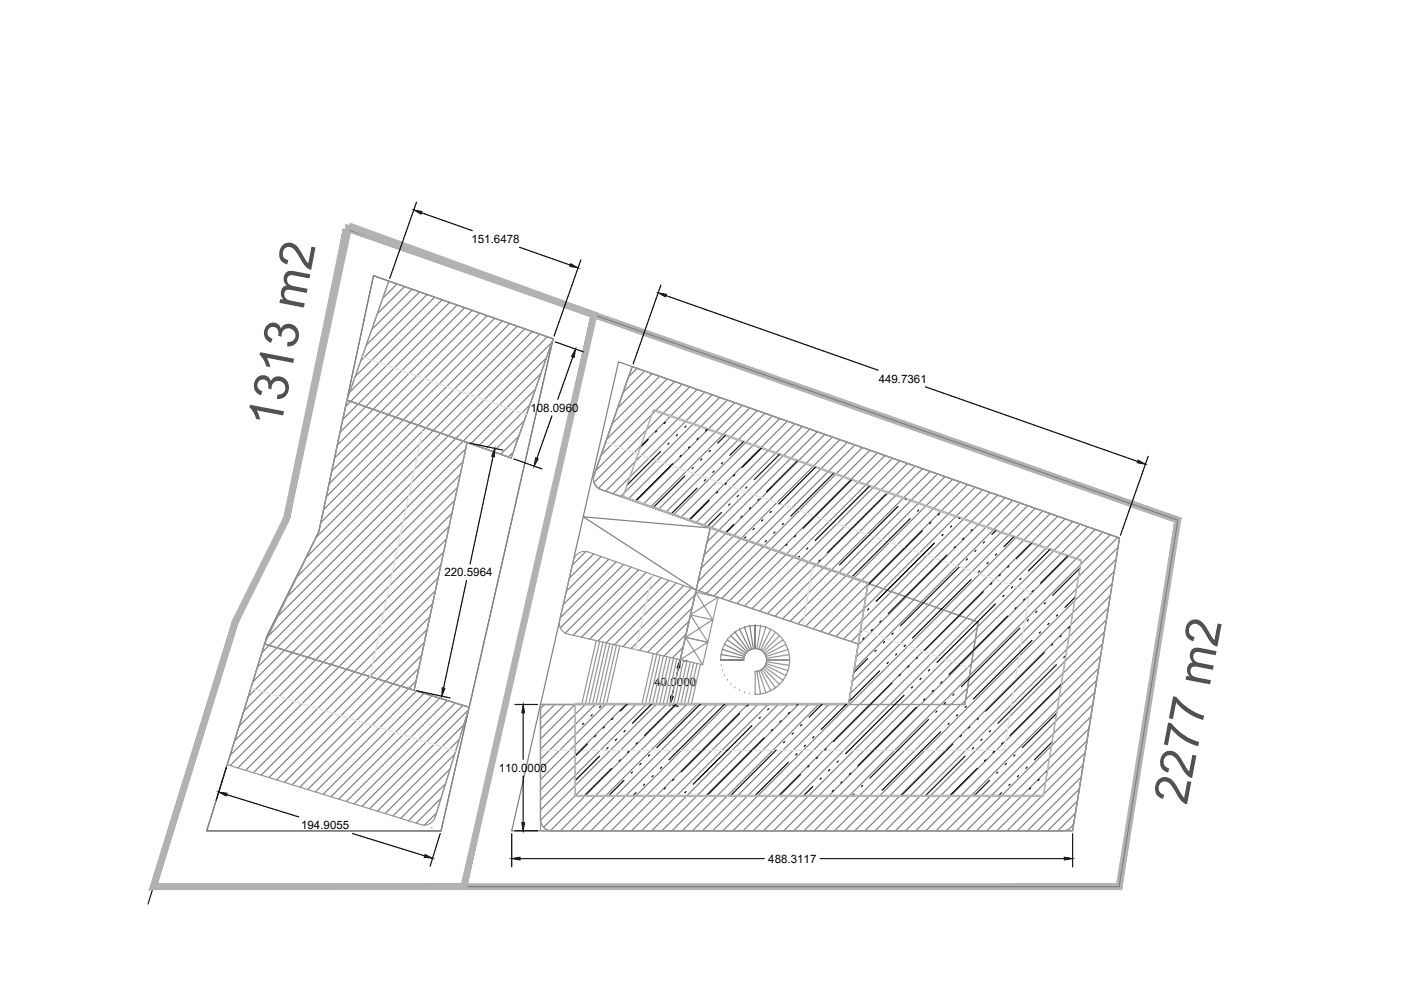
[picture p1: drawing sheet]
<svg xmlns="http://www.w3.org/2000/svg" width="297mm" height="210mm" viewBox="0 0 297 210" stroke-linecap="round" stroke-linejoin="round" font-family="sans-serif">
<defs><g id="words">
<g font-size="10.2" fill="#4c4c4c">
<text x="59.5" y="90.9" transform="rotate(-79 59.5 90.9)">1313 m2</text>
<text x="251.6" y="170.8" transform="rotate(-79 251.6 170.8)">2277 m2</text>
</g>
<g font-size="2.4">
<text x="100" y="51.5">151.6478</text>
<text x="186.3" y="81.1">449.7361</text>
<text x="112.5" y="87.3">108.0960</text>
<text x="94.2" y="122.2">220.5964</text>
<text x="138.8" y="145.5">40.0000</text>
<text x="105.7" y="163.6">110.0000</text>
<text x="63.8" y="175.8">194.9055</text>
<text x="162.9" y="182.9">488.3117</text>
</g>
</g></defs>
<!-- layer: asphalt-to-dp -->
<path d="M73.9 48.8l5.1 1.5 46.9 16.5-27.6 121.2h-65.8l17.4-56.3 10.9-21.7zM79.2 58.4l38.1 13.4-23.8 104.4h-49.7l12.8-41.4 11-22.1zM131.1 76.7l106.3 37.4-10 62.1h-118.9zM123.7 109.6l26.9 2.3-3 13.2zM150.6 111.9l56.8 20-2.8 17.5h-62.5zM43.8 176.2h49.7M237.3 188l12.4-77.7-123.8-43.5-27.6 121.2h139.2" fill="none" stroke="#7f7f7f" stroke-width=".25"/>
<!-- layer: building -->
<g fill="none" stroke="#7f7f7f" stroke-width=".25">
<path d="M82.6 59.6l-.3 .3M84.2 60.2l-3.1 3M85.8 60.8l-5.8 5.8M87.4 61.3l-8.6 8.6M89 61.9l-11.4 11.3M90.5 62.4l-14 14.1M92.1 63l-16.8 16.8M93.7 63.6l-19.5 19.5M95.3 64.1l-20.9 21M96.9 64.7l-21 21M98.5 65.2l-21 21M100.1 65.8l-21 21"/>
<path d="M101.7 66.4l-21 20.9M103.3 66.9l-21 21M104.9 67.5l-21 21M106.5 68l-21 21M108.1 68.6l-21 21M109.7 69.2l-41.7 41.6M111.2 69.7l-20.9 21M112.8 70.3l-47.8 47.8M114.4 70.8l-51.4 51.5M114.7 79.2l-14.9 14.9M115.8 75.9l-17.6 17.6M116 71.4l-55.1 55.1"/>
<path d="M117 72.6l-58.1 58M135.1 78.1l-1.8 1.8M136.7 78.7l-4.6 4.5M138.3 79.2l-7.4 7.3M139.9 79.8l-10.1 10.1M74.3 85.1l-1 1.1M75.9 85.7l-3.2 3.2M77.5 86.3l-5.4 5.3M79.1 86.8l-7.6 7.6M80.7 87.4l-9.8 9.7M82.3 87.9l-11.9 12M83.9 88.5l-14.1 14.1"/>
<path d="M85.5 89.1l-16.3 16.2M87.1 89.6l-18.5 18.5M90.2 90.7l-23.2 23.3M98.2 97.9l-43.6 43.6M98.2 93.5l-41.3 41.3M98.7 95.1l-43.2 43.3M108.8 95.8l-1 1.1M110 92.5l-3.8 3.8M111.2 89.2l-6.6 6.6M112.3 85.9l-9.3 9.3M113.5 82.5l-12.1 12.1M141.4 80.3l-12.8 12.9"/>
<path d="M143 80.9l-15.6 15.6M144.6 81.5l-18.3 18.3M146.2 82l-20.3 20.3M147.8 82.6l-20.9 20.9M149.4 83.1l-21 21M151 83.7l-21 21M152.6 84.3l-21 21M154.2 84.8l-21 21M155.8 85.4l-21 21M157.4 85.9l-21 21M159 86.5l-21 21M160.6 87.1l-21.1 21"/>
<path d="M162.2 87.6l-21.1 21M163.7 88.2l-21 21M165.3 88.7l-21 21M166.9 89.3l-21 21M168.5 89.9l-21 21M170.1 90.4l-21 21M171.7 91l-21.2 21.1M173.3 91.5l-23.4 23.4M174.9 92.1l-25.6 25.6M176.5 92.7l-27.9 27.8M178.1 93.2l-30.1 30.1M179.7 93.8l-31.5 31.5"/>
<path d="M181.3 94.3l-31.5 31.5M182.9 94.9l-31.5 31.5M184.4 95.5l-31.4 31.4M186 96l-31.4 31.4M187.6 96.6l-31.4 31.4M189.2 97.1l-31.4 31.4M190.8 97.7l-31.3 31.3M192.4 98.3l-31.3 31.3M194 98.8l-31.3 31.3M195.6 99.4l-31.3 31.3M197.2 99.9l-31.3 31.3M93.5 119.8l-43.1 43"/>
<path d="M94.1 117l-45.3 45.3M94.7 114.3l-45.9 45.9M95.2 111.6l-45.5 45.5M95.8 108.8l-45.1 45.2M96.4 106.1l-44.7 44.7M97 103.4l-44.4 44.3M97.6 100.6l-44 44M124.2 116.9l-2.8 2.9M125.9 117.5l-5.2 5.1M127.5 118l-7.4 7.4M129 118.6l-9.6 9.6M130.6 119.1l-11.8 11.9"/>
<path d="M132.2 119.7l-13.4 13.4M198.8 100.5l-31.3 31.2M200.4 101.1l-31.3 31.2M202 101.6l-31.2 31.2M203.6 102.2l-31.2 31.1M205.1 102.7l-21 21M206.7 103.3l-21 21M208.3 103.9l-21 21M209.9 104.4l-21 21M211.5 105l-21 21M213.1 105.5l-21 21M214.7 106.1l-21 21"/>
<path d="M216.3 106.7l-21 21M217.9 107.2l-21 21M219.5 107.8l-21 21M221.1 108.3l-21 21M222.7 108.9l-21 21M224.3 109.4l-21.1 21.1M225.8 110l-21 21M227.4 110.6l-21 21M229 111.1l-21.8 21.9M230.6 111.7l-23.8 23.8M232.2 112.3l-25.8 25.8M233.8 112.8l-27.8 27.9"/>
<path d="M235.4 113.4l-29.8 29.8M236.6 118.6l-57.5 57.6M237 113.9l-31.9 31.9M237 116l-32.3 32.3M89.4 138.9l-27.5 27.5M90 136.2l-29.7 29.7M90.6 133.5l-32 31.9M91.2 130.7l-34.2 34.2M91.7 128l-36.3 36.4M92.3 125.3l-38.6 38.5M92.9 122.5l-40.8 40.8M133.8 120.2l-13.9 14"/>
<path d="M135.4 120.8l-13.9 13.9M137 121.4l-13.7 13.7M138.6 121.9l-13.6 13.6M140.2 122.5l-13.4 13.4M141.8 123l-13.3 13.3M143.4 123.6l-13.1 13.1M144.8 137.2l-2.2 2.3M145 124.2l-13 12.9M145.5 134.4l-4.7 4.7M146.1 131.6l-7 7.1M146.6 124.7l-12.8 12.8M146.7 128.9l-9.4 9.4"/>
<path d="M147.4 126.1l-11.9 11.8M152.8 139.9h4.9M152.9 138.8l4.8 .8M153.2 137.7l4.6 1.5M153.6 136.6l4.3 2.2M154.2 135.7l3.9 2.8M154.9 134.8l3.5 3.4M155.8 134l2.9 4M156.8 133.4l2.2 4.4M157.7 139.9h-4.9h4.9M157.9 133l1.5 4.6M159 132.7l.7 4.8"/>
<path d="M160.1 137.5v-4.9v4.9M160.1 132.6v4.9M182.3 134.1l-1.8 1.9M182.8 131.6l-4 3.9M183.2 129l-6 6M183.6 126.5l-8 7.9M184 123.9l-10 10M184.2 123.8l-.2 .2M185.8 124.3l-2.2 2.3M187.4 124.9l-4.2 4.2M189 125.4l-6.3 6.3M190.6 126l-8.3 8.2"/>
<path d="M192.2 126.6l-10.3 10.2M193.8 127.1l-12.3 12.3M195.3 127.7l-14.2 14.2M196.9 128.2l-16.2 16.3M198.5 128.8l-18.2 18.3M200.1 129.4l-20 20M201.7 129.9l-19.4 19.5M203.3 130.5l-18.9 18.9M204.9 131l-18.3 18.4M206.4 138.2l-11.2 11.2M206.5 131.6l-17.8 17.8M206.8 135.6l-13.8 13.8"/>
<path d="M207.2 133.1l-16.3 16.3M233.3 139.1l-37 37.1M233.8 136.5l-39.7 39.7M234.2 134l-42.2 42.2M234.6 131.4l-44.8 44.8M235 128.9l-47.3 47.3M235.4 126.3l-49.9 49.9M235.8 123.7l-52.4 52.5M236.2 121.2l-55 55M88.2 144.4l-23 23M88.3 146.5l-21.4 21.4M88.8 141.7l-25.2 25.2"/>
<path d="M89.9 147l-21.4 21.4M91.6 147.5l-21.4 21.4M93.2 148l-21.4 21.4M94.9 148.5l-21.5 21.4M96.4 159.9l-13.1 13.1M96.5 149l-21.4 21.5M97.4 156.8l-15.7 15.7M98.1 149.5l-21.4 21.5M98.3 153.7l-18.3 18.3M99.3 150.6l-20.9 20.9M115.5 149.4l-.9 .8M117.6 149.4l-3 3"/>
<path d="M119.8 149.4l-5.2 5.1M121.9 149.4l-7.3 7.3M124.1 149.4l-9.5 9.4M126.2 149.4l-11.6 11.6M128.4 149.4l-13.8 13.7M130.5 149.4l-15.9 15.9M132.7 149.4l-18.1 18.1M134.8 149.4l-20.2 20.2M137 149.4l-22.4 22.4M139.1 149.4l-24.5 24.5M141.3 149.4l-26 26M143.4 149.4l-26.7 26.7"/>
<path d="M145.6 149.4l-26.8 26.8M147.8 149.4l-26.8 26.8M149.9 149.4l-26.8 26.8M152 149.4l-26.7 26.8M154.2 149.4l-26.8 26.8M156.4 149.4l-26.8 26.8M158.5 149.4l-26.8 26.8M160.7 149.4l-26.8 26.8M162.8 149.4l-26.8 26.8M165 149.4l-26.8 26.8M167.1 149.4l-26.8 26.8M169.3 149.4l-26.8 26.8"/>
<path d="M171.4 149.4l-26.8 26.8M173.6 149.4l-26.8 26.8M175.7 149.4l-26.8 26.8M177.9 149.4l-26.8 26.8M180 149.4l-26.8 26.8M182.2 149.4l-26.8 26.8M184.3 149.4l-26.7 26.8M186.5 149.4l-26.8 26.8M188.6 149.4l-26.7 26.8M190.8 149.4l-26.8 26.8M193 149.4l-26.8 26.8M195.1 149.4l-26.8 26.8"/>
<path d="M197.2 149.4l-26.7 26.8M199.4 149.4l-26.8 26.8M201.6 149.4l-26.8 26.8M203.7 149.4l-26.8 26.8M204.7 148.4l-.9 1M205.1 145.9l-3.5 3.5M205.5 143.3l-6 6.1M205.9 140.8l-8.6 8.6M230.1 159.6l-16.6 16.6M230.5 157.1l-19.1 19.1M230.9 154.5l-21.7 21.7M231.3 151.9l-24.2 24.3"/>
<path d="M231.7 149.4l-26.8 26.8M232.1 146.8l-29.3 29.4M232.5 144.2l-31.9 32M232.9 141.7l-34.5 34.5M91.6 175.5h-.1M92.5 172.4l-2.6 2.6M93.5 169.3l-5.3 5.2M94.5 166.1l-7.9 7.9M95.4 163l-10.5 10.5M228 172.4l-3.7 3.8M228.4 169.9l-6.3 6.3M228.8 167.3l-8.8 8.9"/>
<path d="M229.2 164.7l-11.4 11.5M229.6 162.2l-13.9 14"/>
</g>
<g fill="none" stroke="#959595" stroke-width=".25">
<path d="M82.4 59.6l-8.9 25.3M117.3 71.8l-8.9 25.3-34.8-12.2 8.8-25.3 34.9 12.2-8.9 25.3M134 77.7l-8 23M73.6 84.8l25.4 9-11.2 52.6-31.7-9.9 11.5-23.8zM73.6 84.8l34.8 12.3M99 93.8l-11.1 52zM108.4 97.1l-34.8-12.3 34.8 12.3M121.6 118.8a2.44 2.44 0 0 1 3.2-1.8l22.8 8.1M121.6 118.8l-2.9 12.7M125.9 100.7a2.44 2.44 0 0 0 1.5 3.1M126 100.7l8-23 103.4 36.4-9.7 60a2.44 2.44 0 0 1-2.4 2.1h-108.3a2.44 2.44 0 0 1-2.4-2.5M126 100.7l8-23 103.4 36.4"/>
<path d="M127.5 103.8l79.9 28.1-2.8 17.5h-63.3l2.2-9.7M127.5 103.8l23.1 8.1-3 13.2 34.4 11.4-2.1 12.9h-65.3v24.3M127.5 103.8l56.5 19.9-4.1 25.7h-65.3M56.1 136.5l43.4 13.5-7.2 23.2M93.1 121.5l-5.3 24.9M126.4 135.8l-3.1 13.6M127.1 136l-3 13.4M127.8 136.1l-3 13.3M128.6 136.3l-3 13.1M129.3 136.5l-3 12.9M130 136.6l-2.9 12.8M130.7 136.8l-2.8 12.4"/>
<path d="M131.4 137l-2.8 12.4M138.5 138.6l-2.4 10.8M139.2 138.7l-2.4 10.7M140 138.9l-2.4 10.5M140.7 139.1l-2.4 10.3M141.4 139.2l-2.3 10.2M142.1 139.4l-2.3 10M142.8 139.5l-2.2 9.9M144.2 139.9l-2.1 9.5h-27.5v24.3M144.2 139.9l5.8-3.7-4.7-1.1 3.7 5.8M144.2 139.9l4.8 1M145.3 135.1l4.7 1.1"/>
<path d="M147.5 125.6l3.6 5.8-4.8-1 5.9-3.8zM147.6 125.1l-3.4 14.8-23.7-5.4a2.43 2.43 0 0 1-1.9-3M147.6 125.1l34.4 11.4-2.1 12.9h-65.3M147.6 125.1l-3.4 14.8M151.1 131.4l-5.8 3.7 1.1-4.7 3.7 5.8M152.2 126.6l-3.2 14.4M152.8 139.9a7.3 7.3 0 0 1 7.3-7.3 7.3 7.3 0 0 1 7.3 7.3 7.3 7.3 0 0 1-7.3 7.4v-4.9a2.44 2.44 0 0 0 2.4-2.5 2.44 2.44 0 0 0-2.4-2.4 2.44 2.44 0 0 0-2.4 2.4M161.3 132.7l-.8 4.8M162.4 133l-1.5 4.6M162.6 139.9h4.8h-4.8M162.6 139.9h4.8M163.4 133.4l-2.2 4.4"/>
<path d="M164.4 134l-2.8 4M165.3 134.8l-3.5 3.4M166 135.7l-3.9 2.8M166.6 136.6l-4.3 2.2M167.1 137.7l-4.7 1.5M167.3 138.8l-4.8 .8M184 123.7l-4.1 25.7M114.6 149.4v26.8h112.6l.2-.3M144.9 140l-2.1 9.4M145.7 140.2l-2.1 9.2M146.4 140.4l-2.1 9M147.1 140.5l-2 8.9"/>
<path d="M147.8 140.7l-2 8.7M148.5 140.9l-1.9 8.5M160.5 142.4l.8 4.8M160.9 142.3l1.5 4.6M161.2 142.1l2.2 4.3M161.6 141.9l2.8 4M161.8 141.7l3.5 3.4M162.1 141.4l3.9 2.8M162.3 141.1l4.3 2.2M162.4 140.7l4.7 1.5M162.5 140.3l4.8 .8M232.5 144.1l-5.1 31.9"/>
<path d="M92.3 173.2l7.2-23.2-43.4-13.5-7.9 25.6 41 12.7M92.3 173.2a2.44 2.44 0 0 1-3.1 1.6"/>
</g>
<path d="M76.8 75.6l34.8 12.3M89.6 91.4l-11.2 52.4M128.4 93.8l89.9 31.6-5.4 33.7h-98.3M172.3 119.6l-2 13M138.4 121.8l-3.7 15.9M182.5 133.5l23.3 8.2M53.2 145.8l43.4 13.5" fill="none" stroke="#e1e1e1" stroke-width=".25"/>
<!-- layer: HDOUD -->
<path d="M43.9 151l-12.5 40.7" fill="none" stroke="#1d1d1d" stroke-width=".25"/>
<!-- layer: lot -->
<g fill="#b2b2b2" stroke="#b2b2b2" stroke-width=".21">
<path d="M49.4 131.5l-17.7 57.1 1.6-1.2zM49.4 131.5l1.1 .5-17.2 55.4zM60.2 109.8l-10.8 21.7 1.1 .5zM60.2 109.8l1.1 .4-10.8 21.8zM73.4 47.7l-13.2 62.1 1.1 .4zM73.4 47.7l.9 1.6-13 60.9zM73.4 47.7l.9 1.6 176.1 60.6zM74.3 49.3l176.1 60.6-1.4 .8zM249 110.7l-11.2 77.9 12.6-78.7zM249 110.7l-11.2 77.9-1-1.2zM31.7 188.6h206.1l-1-1.2zM31.7 188.6l1.6-1.2h203.5z"/>
<path d="M74.2 47.3l-.4 1.2 52.9 17.9zM73.8 48.5l52.9 17.9-1.5 .8zM125.2 67.2l-26.4 121.4 27.9-122.2zM125.2 67.2l-26.4 121.4-1-1.2zM31.7 188.6h67.1l-1-1.2zM31.7 188.6l1.6-1.2h64.5zM49.4 131.5l-17.7 57.1 1.6-1.2zM49.4 131.5l1.1 .5-17.2 55.4zM60.2 109.8l-10.8 21.7 1.1 .5zM60.2 109.8l1.1 .4-10.8 21.8zM72.8 48.5l-12.6 61.3 1.1 .4zM72.8 48.5l1.2 .3-12.7 61.4z"/>
</g>
<!-- layer: fence -->
<g fill="none" stroke="#000" stroke-width=".25">
<path d="M88.3 42.9l-5.7 16.1M89.4 45.1l10.7 3.8M110.2 52.4l10.7 3.8M123.1 55.1l-5.6 16.2M117.7 72.5l6 2.1M121.5 75.7l-3.2 9M140.1 60.4l-5.9 16.8M141.2 62.7l45 15.8M99.6 93.9l7 1.5M104.5 96.8l-4.8 22.8M109 97.3l5.9 2.1M117 88.2l-3.2 9"/>
<path d="M196.2 82l45 15.8M243.4 96.8l-5.8 16.7M98.9 123.1l-4.9 22.8M88.4 146.5l7 1.5M109.2 149.4h4.8M110.9 151.1v9.9M142.7 149.5l1.1 .3M142.7 146.4l-.2 1.3M143.8 141.6l-.3 1.3M144.8 140l1.1 .3M48 162.7l-2.1 6.9M48 168.5l15.3 4.7"/>
<path d="M74.7 176.7l15.3 4.8M93.3 176.7l-2.1 7M108.5 176.8v7M109.2 176.2h4.8M110.9 164.5v9.9M227.4 176.8v7M110.3 182h51.7M173.9 182h51.8"/>
</g>
<g fill="#000" stroke="#000" stroke-width=".21">
<path d="M87.7 44.5l1.8 .3-.2 .6zM121 55.9l1.6 .9-1.8-.3zM122 74l-.3 1.8-.5-.2zM139.5 62.1l1.8 .3-.2 .5zM104.9 95.1l-.1 1.7-.5-.1zM113.6 97.1l.5 .2-.9 1.5zM241.3 97.6l1.6 .8-1.8-.3zM93.8 145.8l.5 .2-.6 1.6zM110.9 149.4l.3 1.7h-.6zM142.2 147.6l.5 .1-.6 1.7zM144.2 139.9l-.1 1.7-.5-.1zM46.4 168l1.7 .2-.1 .5z"/>
<path d="M110.6 174.4h.6l-.3 1.8zM90.1 181.2l1.6 .8-1.8-.3zM108.5 182l1.8-.3v.6zM225.7 181.7l1.7 .3-1.7 .3z"/>
</g>
<!-- layer: building -->
<g fill="none" stroke="#959595" stroke-width=".21">
<path d="M152.8 139.9h.1M152.9 138.8h.1M153.2 137.7h.1M153.6 136.6h.1M154.2 135.7h.1M154.9 134.8h.1M155.8 134h.1M156.8 133.4h.1M157.9 133h.1M159 132.7h.1M160.1 132.6h.1M161.3 132.7h.1"/>
<path d="M162.4 133h.1M152.9 141.1h.1M153.2 142.2h.1M153.6 143.3h.1M154.2 144.2h.1M154.9 145.1h.1M155.8 145.9h.1M156.8 146.4h.1M157.9 146.9h.1M159 147.2h.1M160.1 147.3h.1M161.3 147.2h.1"/>
<path d="M162.4 146.9h.1M163.4 146.4h.1M164.4 145.9h.1M165.3 145.1h.1M166 144.2h.1M166.6 143.3h.1"/>
</g>
<path d="M138.4 87.3l.3-.2 90.3 31.8 .1 .2M132.1 105.2l.2 .3M132.1 105.2l6.4-18.2 .3-.1 90.3 31.7 .1 .3-7.9 49.7h-99.3v-19.2l.2-.3M132.2 105l.2 .3 51.7 18.2-4.1 25.6h-57.8M132.3 105.5l51.7 18.2-4.1 25.7h-57.8l-.2 .2v19.3h99.3l7.9-49.8" fill="none" stroke="#b2b2b2" stroke-width=".25"/>
<g fill="none" stroke="#000" stroke-width=".25">
<path d="M137.4 93.2l-1.6 1.6M139.3 91.4l-.3 .2M140 95.8l-7 7M141.1 89.6l-.3 .2M141.8 93.9l-.2 .3M142.6 98.3l-7.8 7.8M143.6 92.1l-.2 .3M144.4 96.5l-.2 .3M145.5 90.3l-.3 .3M146.2 94.7l-.2 .3M147 99.1l-.3 .3M148 92.9l-.2 .3"/>
<path d="M148.8 97.3l-.2 .3M150.1 90.9l-.5 .5M150.6 95.5l-.2 .3M151.4 99.9l-.3 .2M153.2 98.1l-.3 .2M153.9 92.2l-1.7 1.7M157.7 93.6l-3 2.9M161.6 94.9l-4.3 4.2M165.4 96.2l-5.5 5.5M169.2 97.6l-6.7 6.7M173 98.9l-7.9 8M145.2 100.9l-6.6 6.6"/>
<path d="M147.8 103.5l-5.4 5.3M149.6 101.7l-.3 .2M150.4 106.1l-4.1 4.1M152.2 104.3l-.3 .2M152.9 108.7l-2.8 2.8M154 102.5l-.3 .2M154.7 106.9l-.2 .2M155.5 111.2l-1.6 1.7M155.8 100.7l-.3 .2M156.6 105l-.3 .3M157.3 109.4l-.2 .3M158.1 113.8l-.4 .4"/>
<path d="M158.4 103.2l-.3 .3M159.1 107.6l-.2 .3M159.9 112l-.2 .3M160.9 105.8l-.2 .3M161.7 110.2l-.2 .3M162.5 114.6l-.3 .3M163.5 108.4l-.2 .3M164.3 112.8l-.3 .3M166.1 111l-.2 .2M166.9 115.4l-.3 .2M168.7 113.6l-.3 .2M169.5 118l-.3 .2"/>
<path d="M171.3 116.2l-.3 .2M173.9 118.7l-.3 .3M176.8 100.3l-9.1 9.1M180.7 101.6l-10.4 10.4M184.5 103l-11.7 11.6M187.8 104.8l-12.4 12.4M190.4 107.4l-12.4 12.4M192.1 105.6l-.2 .2M193 110l-12.3 12.3M194.8 108.1l-.3 .3M195.6 112.5l-11.6 11.6M197.4 110.7l-.3 .3"/>
<path d="M198.1 115.1l-12.4 12.4M199.2 108.9l-.3 .3M199.9 113.3l-.2 .3M200.7 117.7l-12.4 12.4M201.8 111.5l-.3 .3M202.5 115.9l-.2 .3M203.6 109.7l-.3 .3M204.3 114.1l-.2 .2M205.1 118.5l-.2 .2M206.1 112.3l-.2 .2M206.9 116.7l-.2 .2M208.7 114.9l-.2 .2"/>
<path d="M209.5 119.3l-.2 .2M211.2 112.4l-.9 .9M211.3 117.5l-.2 .2M215.1 113.7l-2.2 2.2M218.9 115l-3.4 3.5M222.7 116.4l-4.7 4.7M226.5 117.7l-5.9 5.9M183.2 135.3l-.3 .2M183.9 139.7l-2.9 2.9M184.2 129.1l-.3 .2M185 133.5l-.3 .2M185.7 137.9l-.2 .2"/>
<path d="M186.8 131.7l-.3 .2M187.6 136l-.3 .3M189.4 134.2l-.3 .3M190.1 138.6l-.2 .3M191.9 136.8l-.2 .3M194.5 139.4l-.2 .3M203.3 120.3l-12.4 12.4M205.9 122.9l-12.4 12.4M207.7 121.1l-.3 .2M208.5 125.5l-12.4 12.4M210.3 123.6l-.3 .3M211.1 128l-12.4 12.4"/>
<path d="M212.1 121.8l-.3 .3M212.9 126.2l-.3 .3M213.6 130.6l-12.4 12.4M213.9 120l-.3 .3M214.7 124.4l-.3 .3M215.5 128.8l-.3 .3M216.2 133.2l-12.4 12.4M216.5 122.6l-.3 .3M217.3 127l-.3 .3M218 131.4l-.2 .3M218.8 135.8l-12.4 12.4M219.1 125.2l-.3 .3"/>
<path d="M219.8 129.6l-.2 .2M220.6 134l-.2 .2M221.4 138.4l-12.4 12.4M221.6 127.8l-.2 .2M222.4 132.2l-.2 .2M223.2 136.6l-.3 .2M224.2 130.4l-.2 .2M225 134.8l-.3 .2M225.8 139.1l-.3 .3M226.8 132.9l-.2 .3M228 126.6l-2.2 2.2M229 120.4l-5.8 5.8"/>
<path d="M122.8 149.1l-.1 .1M123.8 153.3l-.3 .3M124.5 157.7l-2.5 2.6M125.6 151.5l-.3 .3M126.3 155.9l-.2 .3M127.4 149.7l-.3 .3M128.2 154.1l-.3 .3M128.9 158.5l-.2 .3M130 152.3l-.3 .3M130.7 156.7l-.2 .3M132.5 154.9l-.2 .3M133.1 149.1l-1.6 1.7"/>
<path d="M133.3 159.3l-.2 .3M135.1 157.5l-.2 .2M138.3 149.1l-4.2 4.2M143.5 149.1l-6.8 6.8M148.6 149.1l-9.3 9.4M153.8 149.1l-12 12M156.8 151.3l-12.4 12.4M158.6 149.5l-.2 .2M159.4 153.9l-12.4 12.4M161.2 152.1l-.3 .2M162 156.4l-12.2 12.2M163 150.2l-.2 .3"/>
<path d="M163.8 154.6l-.3 .3M164.6 159l-9.6 9.6M165.6 152.8l-.3 .3M166.4 157.2l-.3 .3M167.4 151l-.3 .3M168.2 155.4l-.3 .3M169 159.8l-.3 .3M169.3 149.1l-.3 .4M170 153.6l-.3 .3M170.8 158l-.3 .3M172.6 156.2l-.3 .2M174.5 149.1l-3 3"/>
<path d="M175.2 158.8l-.3 .2M179.6 149.1l-5.5 5.5M186.5 142.2l-6.4 6.5M188.3 140.4l-.2 .3M189.1 144.8l-12.4 12.4M190.9 143l-.2 .3M191.7 147.4l-12.4 12.4M192.7 141.2l-.2 .3M193.5 145.6l-.3 .3M194.3 150l-12.4 12.4M195.3 143.8l-.3 .2M196.1 148.2l-.3 .2"/>
<path d="M196.8 152.6l-12.3 12.4M197.1 142l-.3 .2M197.9 146.4l-.3 .2M198.7 150.8l-.3 .2M199.4 155.2l-12.4 12.4M199.7 144.6l-.3 .2M200.5 149l-.3 .2M201.2 153.3l-.2 .3M202 157.7l-10.9 10.9M202.3 147.1l-.3 .3M203 151.5l-.2 .3M203.8 155.9l-.2 .3"/>
<path d="M204.9 149.7l-.3 .3M205.6 154.1l-.2 .3M206.4 158.5l-.3 .3M207.4 152.3l-.2 .3M208.2 156.7l-.2 .3M210 154.9l-.2 .3M210.8 159.3l-.3 .3M212.6 157.5l-.2 .2M223.1 157.3l-3.8 3.8M224 140.9l-12.4 12.4M224.1 151.2l-7.4 7.3M225 145.1l-10.8 10.8"/>
<path d="M127.1 160.3l-5.1 5.2M129.7 162.9l-5.7 5.7M131.5 161.1l-.2 .2M132.3 165.5l-3.2 3.1M134.1 163.7l-.3 .2M134.9 168.1l-.6 .5M135.9 161.9l-.3 .2M136.7 166.3l-.3 .2M137.7 160.1l-.3 .2M138.5 164.5l-.3 .2M140.3 162.6l-.3 .3M141.1 167l-.3 .3"/>
<path d="M142.9 165.2l-.3 .3M145.5 167.8l-.3 .3M167.1 161.6l-7 7M169.7 164.2l-4.4 4.4M171.5 162.4l-.2 .2M172.3 166.8l-1.8 1.8M173.4 160.6l-.3 .2M174.1 165l-.2 .2M175.9 163.2l-.2 .2M176.7 167.6l-.3 .2M177.7 161.3l-.2 .3M178.5 165.7l-.2 .3"/>
<path d="M180.3 163.9l-.2 .3M181.1 168.3l-.3 .3M182.9 166.5l-.3 .3M204.6 160.3l-8.3 8.3M207.2 162.9l-5.7 5.7M209 161.1l-.3 .2M209.8 165.5l-3.2 3.1M211.6 163.7l-.3 .2M212.4 168.1l-.6 .5M213.4 161.9l-.3 .2M214.2 166.3l-.3 .2M215.2 160.1l-.3 .2"/>
<path d="M216 164.5l-.3 .2M217.8 162.6l-.3 .3M218.5 167l-.2 .3M220.4 165.2l-.3 .3M222.1 163.5l-.2 .2"/>
</g>
<use href="#words"/>
</svg>
